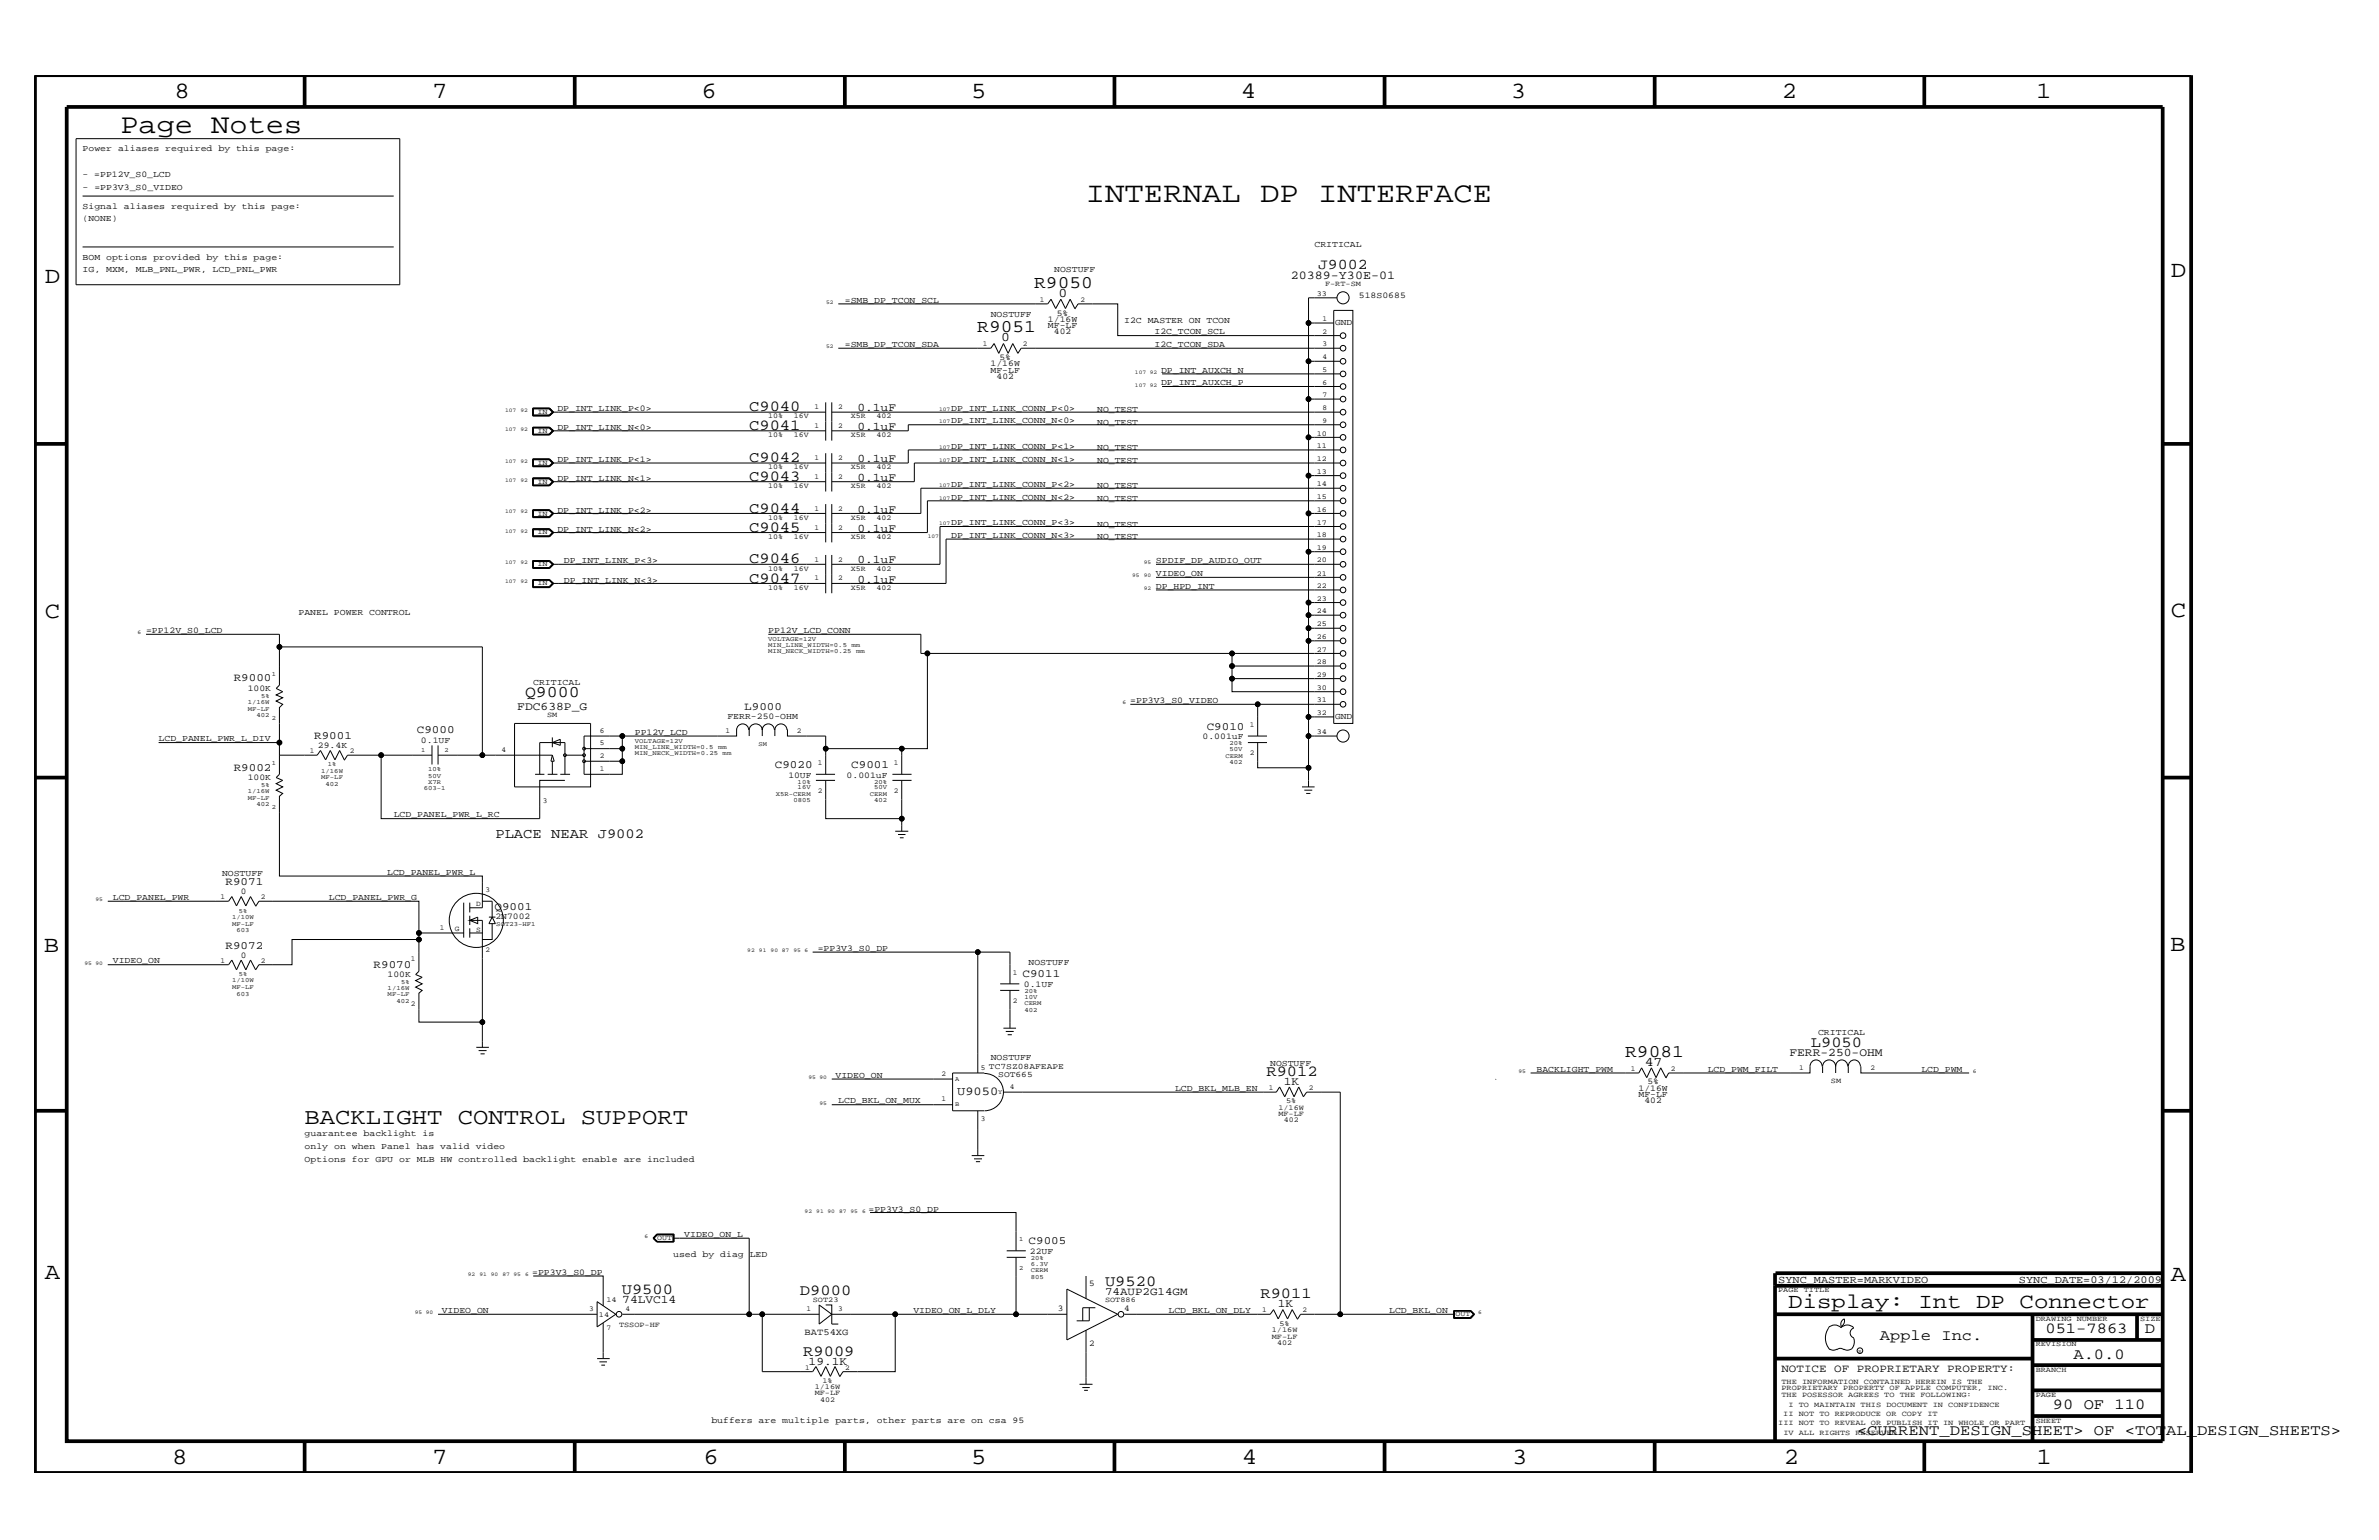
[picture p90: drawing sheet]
<svg xmlns="http://www.w3.org/2000/svg" width="432mm" height="279mm" viewBox="0 0 432 279" stroke-linecap="round" stroke-linejoin="round" font-family="sans-serif">
<defs><g id="words">
<text font-size="5.2" x="197.1" y="36.7">INTERNAL DP INTERFACE</text>
<text font-size="5" x="21.8" y="24.1">Page Notes</text>
<g font-size="4.2">
<text x="31.7" y="17.8">8</text>
<text x="78.4" y="17.8">7</text>
<text x="127.3" y="17.8">6</text>
<text x="176.3" y="17.8">5</text>
<text x="225.2" y="17.8">4</text>
<text x="274.2" y="17.8">3</text>
<text x="323.4" y="17.8">2</text>
<text x="369.6" y="17.8">1</text>
<text x="8.1" y="51.3">D</text>
<text x="394" y="50.3">D</text>
<text x="8.1" y="112.1">C</text>
<text x="394" y="111.9">C</text>
<text x="8" y="172.7">B</text>
<text x="393.9" y="172.5">B</text>
<text x="8.1" y="232">A</text>
<text x="394" y="232.4">A</text>
<text x="31.3" y="265.6">8</text>
<text x="78.4" y="265.6">7</text>
<text x="127.7" y="265.6">6</text>
<text x="176.3" y="265.6">5</text>
<text x="225.4" y="265.6">4</text>
<text x="274.5" y="265.6">3</text>
<text x="323.8" y="265.6">2</text>
<text x="369.7" y="265.6">1</text>
</g>
<text font-size="4.1" x="55.3" y="203.9">BACKLIGHT CONTROL SUPPORT</text>
<text font-size="3.9" x="324.6" y="237.3">Display: Int DP Connector</text>
<g font-size="3.2">
<text x="187.7" y="52.3">R9050</text>
<text x="177.4" y="60.3">R9051</text>
<text x="295" y="191.8">R9081</text>
</g>
<text font-size="3" x="95.3" y="126.5">Q9000</text>
<g font-size="2.8">
<text x="136" y="74.5">C9040</text>
<text x="136" y="78">C9041</text>
<text x="136" y="83.8">C9042</text>
<text x="136" y="87.2">C9043</text>
<text x="136" y="93">C9044</text>
<text x="136" y="96.5">C9045</text>
<text x="136" y="105.7">C9047</text>
<text x="136" y="102.2">C9046</text>
<text x="328.7" y="189.9">L9050</text>
<text x="229.9" y="195.2">R9012</text>
<text x="200.6" y="233.4">U9520</text>
<text x="112.9" y="234.8">U9500</text>
<text x="145.2" y="234.9">D9000</text>
<text x="228.8" y="235.6">R9011</text>
<text x="145.8" y="246">R9009</text>
<text x="341.2" y="243.1">Apple Inc.</text>
<text x="371.3" y="241.9">051-7863</text>
<text x="389.3" y="241.9">D</text>
<text x="376.3" y="246.5">A.0.0</text>
<text x="372.6" y="255.7">90 OF 110</text>
<text x="337.1" y="260.4">&lt;CURRENT_DESIGN_SHEET&gt; OF &lt;TOTAL_DESIGN_SHEETS&gt;</text>
</g>
<text font-size="2.7" x="239.2" y="48.8">J9002</text>
<text font-size="2.5" x="89.9" y="152">PLACE NEAR J9002</text>
<g font-size="2.4">
<text x="192.2" y="53.9">0</text>
<text x="181.7" y="61.9">0</text>
<text x="298.5" y="193.4">47</text>
</g>
<g font-size="2.2">
<text x="234.3" y="50.7">20389-Y30E-01</text>
<text x="173.7" y="198.7">U9050</text>
</g>
<g font-size="2.1">
<text x="155.6" y="74.5">0.1uF</text>
<text x="155.6" y="78">0.1uF</text>
<text x="155.6" y="83.8">0.1uF</text>
<text x="155.6" y="87.2">0.1uF</text>
<text x="155.6" y="93">0.1uF</text>
<text x="155.6" y="96.5">0.1uF</text>
<text x="155.6" y="105.7">0.1uF</text>
<text x="155.6" y="102.2">0.1uF</text>
<text x="93.9" y="128.8">FDC638P_G</text>
<text x="324.8" y="191.5">FERR-250-OHM</text>
<text x="233" y="196.9">1K</text>
<text x="112.9" y="236.3">74LVC14</text>
<text x="231.9" y="237.2">1K</text>
<text x="146.8" y="247.6">19.1K</text>
</g>
<g font-size="2">
<text x="42.4" y="123.6">R9000</text>
<text x="135.1" y="128.8">L9000</text>
<text x="57" y="134.1">R9001</text>
<text x="75.6" y="133">C9000</text>
<text x="219" y="132.4">C9010</text>
<text x="42.4" y="139.8">R9002</text>
<text x="140.6" y="139.3">C9020</text>
<text x="154.5" y="139.3">C9001</text>
<text x="40.9" y="160.6">R9071</text>
<text x="89.7" y="165.1">Q9001</text>
<text x="40.9" y="172.2">R9072</text>
<text x="67.8" y="175.5">R9070</text>
<text x="185.6" y="177.3">C9011</text>
<text x="186.7" y="225.7">C9005</text>
<text x="200.6" y="235">74AUP2G14GM</text>
<text x="323.3" y="248.9">NOTICE OF PROPRIETARY PROPERTY:</text>
</g>
<g font-size="1.9">
<text x="322.8" y="232.7">SYNC_MASTER=MARKVIDEO</text>
<text x="366.4" y="232.7">SYNC_DATE=03/12/2009</text>
</g>
<text font-size="1.7" x="146" y="242.3">BAT54XG</text>
<g font-size="1.6">
<text x="15" y="27.5">Power aliases required by this page:</text>
<text x="15" y="32.1">- =PP12V_S0_LCD</text>
<text x="15" y="34.4">- =PP3V3_S0_VIDEO</text>
<text x="15" y="37.9">Signal aliases required by this page:</text>
<text x="15" y="40.2">(NONE)</text>
<text x="15" y="47.1">BOM options provided by this page:</text>
<text x="238.6" y="44.8">CRITICAL</text>
<text x="15" y="49.4">IG, MXM, MLB_PNL_PWR, LCD_PNL_PWR</text>
<text x="191.3" y="49.4">NOSTUFF</text>
<text x="153.3" y="54.9">=SMB_DP_TCON_SCL</text>
<text x="179.8" y="57.4">NOSTUFF</text>
<text x="190.2" y="59.5">MF-LF</text>
<text x="190.2" y="58.4">1/16W</text>
<text x="191.8" y="57.3">5%</text>
<text x="204" y="58.6">I2C MASTER ON TCON</text>
<text x="242.3" y="59">GND</text>
<text x="246.6" y="54">518S0685</text>
<text x="153.3" y="63">=SMB_DP_TCON_SDA</text>
<text x="181.4" y="65.3">5%</text>
<text x="191.3" y="60.6">402</text>
<text x="209.5" y="63">I2C_TCON_SDA</text>
<text x="209.5" y="60.6">I2C_TCON_SCL</text>
<text x="179.8" y="67.6">MF-LF</text>
<text x="179.8" y="66.5">1/16W</text>
<text x="180.9" y="68.8">402</text>
<text x="210.7" y="69.9">DP_INT_AUXCH_P</text>
<text x="210.7" y="67.6">DP_INT_AUXCH_N</text>
<text x="101.2" y="74.5">DP_INT_LINK_P&lt;0&gt;</text>
<text x="172.6" y="76.8">DP_INT_LINK_CONN_N&lt;0&gt;</text>
<text x="172.6" y="74.5">DP_INT_LINK_CONN_P&lt;0&gt;</text>
<text x="199.1" y="77.1">NO_TEST</text>
<text x="199.1" y="74.8">NO_TEST</text>
<text x="101.2" y="78">DP_INT_LINK_N&lt;0&gt;</text>
<text x="101.2" y="83.8">DP_INT_LINK_P&lt;1&gt;</text>
<text x="172.6" y="83.8">DP_INT_LINK_CONN_N&lt;1&gt;</text>
<text x="172.6" y="81.5">DP_INT_LINK_CONN_P&lt;1&gt;</text>
<text x="199.1" y="81.6">NO_TEST</text>
<text x="101.2" y="87.2">DP_INT_LINK_N&lt;1&gt;</text>
<text x="172.6" y="88.3">DP_INT_LINK_CONN_P&lt;2&gt;</text>
<text x="199.1" y="84">NO_TEST</text>
<text x="199.1" y="88.6">NO_TEST</text>
<text x="101.2" y="93">DP_INT_LINK_P&lt;2&gt;</text>
<text x="172.6" y="90.7">DP_INT_LINK_CONN_N&lt;2&gt;</text>
<text x="172.6" y="95.3">DP_INT_LINK_CONN_P&lt;3&gt;</text>
<text x="199.1" y="90.9">NO_TEST</text>
<text x="199.1" y="95.5">NO_TEST</text>
<text x="101.2" y="96.5">DP_INT_LINK_N&lt;2&gt;</text>
<text x="172.6" y="97.6">DP_INT_LINK_CONN_N&lt;3&gt;</text>
<text x="199.1" y="97.8">NO_TEST</text>
<text x="102.4" y="105.7">DP_INT_LINK_N&lt;3&gt;</text>
<text x="102.4" y="102.2">DP_INT_LINK_P&lt;3&gt;</text>
<text x="209.8" y="106.8">DP_HPD_INT</text>
<text x="209.8" y="102.2">SPDIF_DP_AUDIO_OUT</text>
<text x="209.8" y="104.5">VIDEO_ON</text>
<text x="54.2" y="111.6">PANEL POWER CONTROL</text>
<text x="26.5" y="114.8">=PP12V_S0_LCD</text>
<text x="139.4" y="114.8">PP12V_LCD_CONN</text>
<text x="45" y="125.3">100K</text>
<text x="96.8" y="124.3">CRITICAL</text>
<text x="132" y="130.4">FERR-250-OHM</text>
<text x="205.1" y="127.5">=PP3V3_S0_VIDEO</text>
<text x="242.3" y="130.4">GND</text>
<text x="28.8" y="134.5">LCD_PANEL_PWR_L_DIV</text>
<text x="57.7" y="135.7">29.4K</text>
<text x="76.4" y="134.7">0.1UF</text>
<text x="115.2" y="133.3">PP12V_LCD</text>
<text x="218.3" y="134.1">0.001uF</text>
<text x="45" y="141.5">100K</text>
<text x="143.1" y="141.1">10UF</text>
<text x="153.7" y="141.1">0.001uF</text>
<text x="71.5" y="148.3">LCD_PANEL_PWR_L_RC</text>
<text x="40.3" y="158.9">NOSTUFF</text>
<text x="70.3" y="158.7">LCD_PANEL_PWR_L</text>
<text x="20.5" y="163.3">LCD_PANEL_PWR</text>
<text x="43.7" y="162.2">0</text>
<text x="59.7" y="163.3">LCD_PANEL_PWR_G</text>
<text x="89.9" y="166.7">2N7002</text>
<text x="43.7" y="173.8">0</text>
<text x="148.4" y="172.5">=PP3V3_S0_DP</text>
<text x="20.5" y="174.8">VIDEO_ON</text>
<text x="70.4" y="177.2">100K</text>
<text x="185.8" y="179.1">0.1UF</text>
<text x="186.7" y="175">NOSTUFF</text>
<text x="330" y="187.7">CRITICAL</text>
<text x="151.6" y="195.6">VIDEO_ON</text>
<text x="179.8" y="192.3">NOSTUFF</text>
<text x="213.3" y="197.9">LCD_BKL_MLB_EN</text>
<text x="230.5" y="193.5">NOSTUFF</text>
<text x="278.9" y="194.4">BACKLIGHT_PWM</text>
<text x="297.4" y="197.9">1/16W</text>
<text x="299" y="196.7">5%</text>
<text x="310" y="194.4">LCD_PWM_FILT</text>
<text x="348.7" y="194.4">LCD_PWM</text>
<text x="152.1" y="200.2">LCD_BKL_ON_MUX</text>
<text x="297.4" y="199">MF-LF</text>
<text x="298.5" y="200.2">402</text>
<text x="55.3" y="208.5">only on when Panel has valid video</text>
<text x="55.3" y="206.2">guarantee backlight is</text>
<text x="55.3" y="210.8">Options for GPU or MLB HW controlled backlight enable are included</text>
<text x="157.6" y="219.8">=PP3V3_S0_DP</text>
<text x="124.2" y="224.4">VIDEO_ON_L</text>
<text x="186.9" y="227.5">22UF</text>
<text x="96.6" y="231.3">=PP3V3_S0_DP</text>
<text x="122.2" y="228.1">used by diag LED</text>
<text x="197.7" y="233.3">5</text>
<text x="80.2" y="238.2">VIDEO_ON</text>
<text x="165.8" y="238.2">VIDEO_ON_L_DLY</text>
<text x="192" y="237.9">3</text>
<text x="204" y="237.9">4</text>
<text x="212.1" y="238.2">LCD_BKL_ON_DLY</text>
<text x="252.1" y="238.2">LCD_BKL_ON</text>
<text x="197.7" y="244.2">2</text>
<text x="129.1" y="258.1">buffers are multiple parts, other parts are on csa 95</text>
</g>
<text font-size="1.5" x="181.2" y="195.4">SOT665</text>
<g font-size="1.4">
<text x="239" y="53.6">33</text>
<text x="240.5" y="51.9">F-RT-SM</text>
<text x="188.7" y="54.8">1</text>
<text x="196.1" y="54.8">2</text>
<text x="240" y="58.3">1</text>
<text x="178.4" y="62.9">1</text>
<text x="185.7" y="62.9">2</text>
<text x="240" y="65.2">4</text>
<text x="240" y="62.9">3</text>
<text x="240" y="60.6">2</text>
<text x="240" y="69.8">6</text>
<text x="240" y="67.5">5</text>
<text x="97.5" y="75.1">IN</text>
<text x="139.4" y="75.9">10%</text>
<text x="144.1" y="75.9">16V</text>
<text x="147.8" y="77.7">1</text>
<text x="147.8" y="74.2">1</text>
<text x="152.1" y="77.7">2</text>
<text x="152.1" y="74.2">2</text>
<text x="154.4" y="75.9">X5R</text>
<text x="159.1" y="75.9">402</text>
<text x="240" y="76.7">9</text>
<text x="240" y="74.5">8</text>
<text x="240" y="72.1">7</text>
<text x="97.5" y="78.6">IN</text>
<text x="139.4" y="79.4">10%</text>
<text x="144.1" y="79.4">16V</text>
<text x="147.8" y="83.4">1</text>
<text x="152.1" y="83.4">2</text>
<text x="154.4" y="79.4">X5R</text>
<text x="159.1" y="79.4">402</text>
<text x="239" y="83.6">12</text>
<text x="239" y="81.3">11</text>
<text x="239" y="79">10</text>
<text x="97.5" y="84.4">IN</text>
<text x="97.5" y="87.7">IN</text>
<text x="139.4" y="88.6">10%</text>
<text x="139.4" y="85.1">10%</text>
<text x="144.1" y="88.6">16V</text>
<text x="144.1" y="85.1">16V</text>
<text x="147.8" y="86.9">1</text>
<text x="152.1" y="86.9">2</text>
<text x="154.4" y="88.6">X5R</text>
<text x="154.4" y="85.1">X5R</text>
<text x="159.1" y="88.6">402</text>
<text x="159.1" y="85.1">402</text>
<text x="239" y="88.3">14</text>
<text x="239" y="86">13</text>
<text x="97.5" y="93.6">IN</text>
<text x="139.4" y="94.3">10%</text>
<text x="144.1" y="94.3">16V</text>
<text x="147.8" y="92.7">1</text>
<text x="152.1" y="92.7">2</text>
<text x="154.4" y="94.3">X5R</text>
<text x="159.1" y="94.3">402</text>
<text x="239" y="95.2">17</text>
<text x="239" y="92.8">16</text>
<text x="239" y="90.5">15</text>
<text x="97.5" y="97">IN</text>
<text x="139.4" y="97.8">10%</text>
<text x="144.1" y="97.8">16V</text>
<text x="147.8" y="101.9">1</text>
<text x="147.8" y="96.1">1</text>
<text x="152.1" y="101.9">2</text>
<text x="152.1" y="96.1">2</text>
<text x="154.4" y="97.8">X5R</text>
<text x="159.1" y="97.8">402</text>
<text x="239" y="99.8">19</text>
<text x="239" y="97.5">18</text>
<text x="97.5" y="102.7">IN</text>
<text x="97.5" y="106.2">IN</text>
<text x="139.4" y="107">10%</text>
<text x="139.4" y="103.6">10%</text>
<text x="144.1" y="107">16V</text>
<text x="144.1" y="103.6">16V</text>
<text x="147.8" y="105.3">1</text>
<text x="152.1" y="105.3">2</text>
<text x="154.4" y="107">X5R</text>
<text x="154.4" y="103.6">X5R</text>
<text x="159.1" y="103.6">402</text>
<text x="159.1" y="107">402</text>
<text x="239" y="106.7">22</text>
<text x="239" y="104.4">21</text>
<text x="239" y="102.1">20</text>
<text x="239" y="113.6">25</text>
<text x="239" y="111.3">24</text>
<text x="239" y="109">23</text>
<text x="239" y="118.2">27</text>
<text x="239" y="115.9">26</text>
<text x="239" y="125.2">30</text>
<text x="239" y="122.8">29</text>
<text x="239" y="120.5">28</text>
<text x="99.3" y="130.1">SM</text>
<text x="226.8" y="131.9">1</text>
<text x="239" y="129.7">32</text>
<text x="239" y="127.5">31</text>
<text x="56.2" y="136.7">1</text>
<text x="63.5" y="136.7">2</text>
<text x="91" y="136.4">4</text>
<text x="108.9" y="133">6</text>
<text x="108.9" y="135.2">5</text>
<text x="108.9" y="137.6">2</text>
<text x="131.7" y="133">1</text>
<text x="144.6" y="133">2</text>
<text x="226.8" y="137">2</text>
<text x="239" y="133.2">34</text>
<text x="108.9" y="139.9">1</text>
<text x="148.4" y="144">2</text>
<text x="148.4" y="138.7">1</text>
<text x="162.2" y="144">2</text>
<text x="162.2" y="138.7">1</text>
<text x="98.6" y="145.7">3</text>
<text x="88.1" y="161.8">3</text>
<text x="40" y="163.2">1</text>
<text x="47.3" y="163.2">2</text>
<text x="86.4" y="164.5">D</text>
<text x="79.8" y="168.7">1</text>
<text x="82.5" y="168.9">G</text>
<text x="86.4" y="169">S</text>
<text x="88.1" y="172.7">2</text>
<text x="40" y="174.7">1</text>
<text x="47.3" y="174.7">2</text>
<text x="74.6" y="174.4">1</text>
<text x="183.8" y="176.8">1</text>
<text x="74.6" y="182.6">2</text>
<text x="183.8" y="182">2</text>
<text x="170.9" y="195.2">2</text>
<text x="178.1" y="194.1">5 TC7SZ08AFEAPE</text>
<text x="183.3" y="197.6">4</text>
<text x="230.3" y="197.7">1</text>
<text x="237.6" y="197.7">2</text>
<text x="296" y="194.3">1</text>
<text x="303.3" y="194.3">2</text>
<text x="326.6" y="194.1">1</text>
<text x="332.3" y="196.5">SM</text>
<text x="339.5" y="194.1">2</text>
<text x="170.9" y="199.8">1</text>
<text x="178.1" y="203.3">3</text>
<text x="232" y="202.5">MF-LF</text>
<text x="232" y="201.4">1/16W</text>
<text x="233" y="203.7">402</text>
<text x="233.4" y="200.2">5%</text>
<text x="119.3" y="225">OUT</text>
<text x="106.9" y="237.9">3</text>
<text x="108.7" y="239">14</text>
<text x="110.1" y="236.2">14</text>
<text x="113.5" y="237.9">4</text>
<text x="146.4" y="237.9">1</text>
<text x="147.5" y="236.2">SOT23</text>
<text x="152.1" y="237.9">3</text>
<text x="200.6" y="236.2">SOT886</text>
<text x="229.1" y="238.1">1</text>
<text x="236.4" y="238.1">2</text>
<text x="264.2" y="238.8">OUT</text>
<text x="322.7" y="234.4">PAGE TITLE</text>
<text x="369.5" y="239.6">DRAWING NUMBER</text>
<text x="388.5" y="239.6">SIZE</text>
<text x="110.1" y="241.3">7</text>
<text x="112.4" y="240.7">TSSOP-HF</text>
<text x="230.8" y="242.9">MF-LF</text>
<text x="230.8" y="241.7">1/16W</text>
<text x="231.8" y="244">402</text>
<text x="232.2" y="240.6">5%</text>
<text x="369.5" y="244.2">REVISION</text>
<text x="146.1" y="248.5">1</text>
<text x="149.3" y="250.9">1%</text>
<text x="153.4" y="248.5">2</text>
<text x="323.3" y="251.1">THE INFORMATION CONTAINED HEREIN IS THE</text>
<text x="369.5" y="248.9">BRANCH</text>
<text x="147.9" y="253.2">MF-LF</text>
<text x="147.9" y="252.1">1/16W</text>
<text x="148.8" y="254.4">402</text>
<text x="323.3" y="253.4">THE POSESSOR AGREES TO THE FOLLOWING:</text>
<text x="323.3" y="252.3">PROPRIETARY PROPERTY OF APPLE COMPUTER, INC.</text>
<text x="323.7" y="256.9">II NOT TO REPRODUCE OR COPY IT</text>
<text x="324.6" y="255.2">I TO MAINTAIN THIS DOCUMENT IN CONFIDENCE</text>
<text x="369.5" y="253.4">PAGE</text>
<text x="322.7" y="258.6">III NOT TO REVEAL OR PUBLISH IT IN WHOLE OR PART</text>
<text x="323.7" y="260.4">IV ALL RIGHTS RESERVED</text>
<text x="369.5" y="258.1">SHEET</text>
</g>
<g font-size="1.2">
<text x="139.4" y="118.6">MIN_NECK_WIDTH=0.25 mm</text>
<text x="139.4" y="116.3">VOLTAGE=12V</text>
<text x="139.4" y="117.4">MIN_LINE_WIDTH=0.5 mm</text>
<text x="49.4" y="122.6">1</text>
<text x="45" y="127.8">1/16W</text>
<text x="45" y="129">MF-LF</text>
<text x="46.6" y="130.1">402</text>
<text x="47.4" y="126.6">5%</text>
<text x="49.4" y="130.7">2</text>
<text x="76.5" y="136.4">1</text>
<text x="80.7" y="136.4">2</text>
<text x="115.2" y="137">MIN_NECK_WIDTH=0.25 mm</text>
<text x="115.2" y="135.8">MIN_LINE_WIDTH=0.5 mm</text>
<text x="115.2" y="134.7">VOLTAGE=12V</text>
<text x="137.7" y="135.4">SM</text>
<text x="222.4" y="137.4">CERM</text>
<text x="223.2" y="135.2">20%</text>
<text x="223.2" y="136.3">50V</text>
<text x="45" y="144">1/16W</text>
<text x="47.4" y="142.8">5%</text>
<text x="49.4" y="138.7">1</text>
<text x="58.3" y="140.2">1/16W</text>
<text x="58.3" y="141.4">MF-LF</text>
<text x="59.1" y="142.5">402</text>
<text x="59.5" y="139.1">1%</text>
<text x="76.9" y="143.4">603-1</text>
<text x="77.7" y="139.9">10%</text>
<text x="77.7" y="142.2">X7R</text>
<text x="77.7" y="141.1">50V</text>
<text x="144.8" y="143.2">16V</text>
<text x="144.8" y="142.2">10%</text>
<text x="158.7" y="143.2">50V</text>
<text x="158.7" y="142.2">20%</text>
<text x="223.2" y="138.6">402</text>
<text x="45" y="145.1">MF-LF</text>
<text x="46.6" y="146.2">402</text>
<text x="49.4" y="146.8">2</text>
<text x="140.8" y="144.4">X5R-CERM</text>
<text x="144" y="145.6">0805</text>
<text x="157.9" y="144.4">CERM</text>
<text x="158.7" y="145.6">402</text>
<text x="42.1" y="167.9">MF-LF</text>
<text x="42.1" y="166.7">1/10W</text>
<text x="43.3" y="165.6">5%</text>
<text x="42.9" y="169">603</text>
<text x="90.1" y="168">SOT23-HF1</text>
<text x="42.1" y="178.3">1/10W</text>
<text x="42.1" y="179.4">MF-LF</text>
<text x="43.3" y="177.2">5%</text>
<text x="70.4" y="179.7">1/16W</text>
<text x="72.8" y="178.5">5%</text>
<text x="42.9" y="180.6">603</text>
<text x="70.4" y="180.8">MF-LF</text>
<text x="72" y="182">402</text>
<text x="185.9" y="180.2">20%</text>
<text x="185.9" y="182.4">CERM</text>
<text x="185.9" y="181.3">10V</text>
<text x="185.9" y="183.6">402</text>
<text x="173.4" y="196.1">A</text>
<text x="173.4" y="200.6">B</text>
<text x="181.1" y="198.5">Y</text>
<text x="185" y="225.2">1</text>
<text x="185" y="230.4">2</text>
<text x="187.1" y="230.8">CERM</text>
<text x="187.1" y="229.7">6.3V</text>
<text x="187.1" y="228.6">20%</text>
<text x="187.1" y="232">805</text>
</g>
<g font-size="1">
<text x="149.9" y="55.1">52</text>
<text x="149.9" y="63.2">52</text>
<text x="206" y="70.1">107 92</text>
<text x="206" y="67.8">107 92</text>
<text x="91.7" y="74.8">107</text>
<text x="94.5" y="74.8">92</text>
<text x="170.4" y="76.8">107</text>
<text x="170.4" y="74.5">107</text>
<text x="91.7" y="78.2">107</text>
<text x="94.5" y="78.2">92</text>
<text x="170.4" y="81.5">107</text>
<text x="170.4" y="83.8">107</text>
<text x="91.7" y="87.4">107</text>
<text x="91.7" y="84">107</text>
<text x="94.5" y="87.4">92</text>
<text x="94.5" y="84">92</text>
<text x="170.4" y="88.3">107</text>
<text x="91.7" y="93.2">107</text>
<text x="94.5" y="93.2">92</text>
<text x="170.4" y="95.3">107</text>
<text x="170.4" y="90.7">107</text>
<text x="91.7" y="96.6">107</text>
<text x="94.5" y="96.6">92</text>
<text x="168.4" y="97.6">107</text>
<text x="91.7" y="105.9">107</text>
<text x="91.7" y="102.4">107</text>
<text x="94.5" y="105.9">92</text>
<text x="94.5" y="102.4">92</text>
<text x="205.5" y="104.8">95</text>
<text x="207.6" y="107">92</text>
<text x="207.6" y="102.4">95</text>
<text x="207.6" y="104.8">90</text>
<text x="25" y="115.1">6</text>
<text x="203.7" y="127.8">6</text>
<text x="17.4" y="163.5">95</text>
<text x="135.6" y="172.7">92</text>
<text x="137.8" y="172.7">91</text>
<text x="139.9" y="172.7">90 87</text>
<text x="144" y="172.7">95 6</text>
<text x="15.3" y="175">95 90</text>
<text x="146.7" y="195.8">95 90</text>
<text x="275.6" y="194.7">95</text>
<text x="358.1" y="194.7">6</text>
<text x="148.8" y="200.4">95</text>
<text x="146" y="220">92</text>
<text x="148.2" y="220">91 90</text>
<text x="152.3" y="220">87 95</text>
<text x="156.5" y="220">6</text>
<text x="117" y="224.6">6</text>
<text x="84.9" y="231.5">92</text>
<text x="87" y="231.5">91 90</text>
<text x="91.2" y="231.5">87 95</text>
<text x="95.3" y="231.5">6</text>
<text x="75.3" y="238.4">95 90</text>
<text x="268.3" y="238.4">6</text>
</g>
<text font-size=".9" x="337.3" y="245.4">R</text>
</g></defs>
<g fill="none" stroke="#000" stroke-width=".18">
<path d="M13.8 25.2h58.8v26.5h-58.8zM15 35.6h56.5M15 44.8h56.5M152.2 55.1h38l.6-.8 .8 1.7 .9-1.7 .9 1.7 .8-1.7 .9 1.7M195.1 56.1l.6-1h7.2v5.8h40.4M237.5 58.6v6.9h5.8M242.1 56.3h3.4v75h-3.4zM242.7 54h-5.2v4.6h4.6M96.7 74h3l.8 .8-.8 .7h-3zM96.7 74.1h3M96.7 77.6h3M96.7 77.5h3l.8 .7-.8 .7h-3z"/>
<path d="M96.7 78.8h3M96.8 74.1v1.3h2.9l.6-.6-.6-.7M96.8 77.6v1.2M96.8 74.2h2.9l.6 .6M96.8 77.7h2.9l.6 .5M99.7 74.1l.7 .7-.7 .7M99.7 77.6l.7 .6-.7 .6M99.7 77.6l.6 .6-.6 .6M100.3 74.8h49.6M100.3 78.2h49.6M100.3 74.8l-.6 .5h-2.9M100.3 78.2l-.6 .6h-2.9"/>
<path d="M149.9 73v6.9M151 73v6.9M151 74.8h92.3M152.2 63.2h27.6l.6-.9 .9 1.8 .8-1.8 .9 1.8 .8-1.8 1 1.8 .5-.9h58M210.9 70.1h32.4M210.9 67.8h32.4M237.5 65.5v6.9h5.8M237.5 72.4v6.9h5.8M237.5 79.3v7h5.8M243.3 77.1h-78.4v1.1h-13.9M96.7 83.3h3M96.7 92.6h3"/>
<path d="M96.7 83.2h3l.8 .8-.8 .7h-3zM96.7 86.7h3l.8 .7-.8 .8h-3zM96.7 92.5h3l.8 .7-.8 .7h-3zM96.7 95.9h3l.8 .7-.8 .8h-3zM96.7 84.6h3M96.7 88.1h3M96.7 93.8h3M96.7 97.3h3M96.8 83.3v1.3M96.8 92.6v1.2M96.8 83.4h2.9l.6 .6M96.8 86.9h2.9l.6 .5"/>
<path d="M96.8 92.6h2.9l.6 .6M96.8 96.1h2.9l.6 .5M99.7 83.3l.7 .7-.7 .6M99.7 86.7l.7 .7-.7 .7M99.7 92.6l.7 .6-.7 .6M99.7 95.9l.7 .7-.7 .7M99.7 88.1l.6-.7-.6-.6h-2.9v1.3M99.7 97.3l.6-.7-.6-.6h-2.9v1.3M99.7 83.3l.6 .7-.6 .6M99.7 92.6l.6 .6-.6 .6M100.3 93.2h49.6M100.3 84h49.6"/>
<path d="M100.3 87.4h49.6M100.3 96.6h49.6M100.3 84l-.6 .5h-2.9M100.3 87.4l-.6 .6h-2.9M100.3 93.2l-.6 .5h-2.9M100.3 96.6l-.6 .6h-2.9M149.9 82.2v7M149.9 91.5v6.9M151 82.2v7M151 91.5v6.9M237.5 86.3v6.9h5.8M237.5 93.2v6.9h5.8"/>
<path d="M243.3 97.8h-71.6v8.1h-20.7M243.3 95.5h-72.7v6.9h-19.6M243.3 88.6h-76.2v4.6h-16.1M243.3 90.9h-75v5.7h-17.3M243.3 81.6h-78.4v2.4h-13.9M243.3 84h-77.3v3.4h-15M26.5 115.1h24.2v9.2l-.6 .6 1.2 .6-1.2 .6 1.2 .5-1.2 .6 1.2 .6-.6 .6v6.3h-21.9M50.7 117.4h36.9v19.6h-8.1M96.7 101.7h3l.8 .7-.8 .7h-3zM96.7 105.2h3l.8 .7-.8 .7h-3zM96.7 103.1h3M96.7 106.5h3"/>
<path d="M96.8 103.1v-1.3h2.9l.6 .6-.6 .7M96.8 101.9h2.9l.6 .5M99.7 105.3l.6 .6M99.7 101.7l.7 .7-.7 .7M99.7 105.2l.7 .7-.7 .6M99.7 106.5l.6-.6-.6-.6h-2.9v1.2M100.3 102.4h49.6M100.3 105.9h49.6M100.3 102.4l-.6 .6h-2.9M100.3 105.9l-.6 .5h-2.9M139.5 115.1h27.6v3.5h1.2v17.2h-4.6v4.7M149.9 100.7v6.9"/>
<path d="M151 100.7v6.9M168.3 118.6h75M209.8 102.4h33.5M209.8 107h33.5M209.8 104.8h33.5M223.6 118.6v4.5M237.5 116.3v13.8M237.5 100.1v9.2h5.8M237.5 109.3v2.3h5.8M237.5 111.6v2.4h5.8M237.5 114v2.3h5.8M50.7 137h6.9l.6-.8 .9 1.7 .8-1.7 .9 1.7 .8-1.7 .9 1.7"/>
<path d="M50.7 134.7v5.8l-.6 .6 1.2 .5-1.2 .6 1.2 .6-1.2 .6 1.2 .6-.6 .5v14.4h36.9v5.8h-2.3M69.2 137h-6.1l-.6 .9M78.4 135.2v3.5M78.4 137h-9.2v11.5h28.8v-6.9h4.5M79.5 135.2v3.5M87.6 137h12.7M93.4 131.3h13.8v11.5h-13.8zM100.3 137l.3 1.1h-.6zM100.3 133.8v1.8M100.3 138.1v2.4M100.3 134.7l1.4-.6v1.1zM102.5 137h3.5"/>
<path d="M106 138.1h7M106 135.8h7M113 133.5v4.6M133.7 132.4v1.1h-27.7v7h7v-2.4M133.7 132.4a1.1 1.1 0 0 1 1.1-1.1 1.1 1.1 0 0 1 1.1 1.1M136 132.4v1.1M136 132.4a1.19 1.19 0 0 1 1.2-1.1 1.19 1.19 0 0 1 1.2 1.1 1.1 1.1 0 0 1 1.1-1.1 1.1 1.1 0 0 1 1.1 1.1M138.4 132.4v1.1M140.6 132.4v1.1M140.6 132.4a1.1 1.1 0 0 1 1.1-1.1 1.1 1.1 0 0 1 1.1 1.1M142.9 132.4v1.1h7v7M149.9 135.8h13.8"/>
<path d="M205.2 127.8h23.1M223.6 120.8h19.7M226.5 133.5h3.5M226.5 134.7h3.5M228.3 134.7v4.6h9.2v3.5M237.5 130.1h4.6M237.5 133.5v5.8M237.5 130.1v3.4h5.2M243.3 127.8h-15v5.7M243.3 123.1h-19.7v2.4h19.7M97.1 140.5h1.7M99.4 140.5h1.8"/>
<path d="M101.7 140.5h1.8M102.5 140.5v-5.8h-4.5v5.8M148.1 140.5h3.5M148.1 141.6h3.5M149.9 141.6v6.9h13.8v-6.9M162 141.6h3.4M162 140.5h3.4M162.5 150.8h2.4M163 151.4h1.3M163.3 152h.7M163.7 148.5v2.3M236.3 142.8h2.3"/>
<path d="M236.7 143.4h1.5M237.1 144h.7M19.6 163.5h21.9l.6-.8 .8 1.7 .9-1.7 .8 1.7 .9-1.7 .9 1.7M46.4 164.4l.6-.9h29v5.8h8.2M76 169.3v6.9l-.6 .6 1.2 .5-1.2 .6 1.2 .6-1.2 .6 1.2 .6-.6 .5v5.2h11.6v4.6M76 170.5h-23v4.5h-6l-.6 1-.9-1.8-.9 1.8-.8-1.8-.9 1.8-.8-1.8-.6 .8h-21.9M84.2 163.8v6.3M85.3 167l1.4 .6v-1.2l-1.4 .6h2.3v18.4M85.3 169.3h2.3M85.3 163.8v1.7M85.3 166.1v1.7M85.3 168.4v1.7"/>
<path d="M87.6 163.5h1.7v2.9l.6 1.2h-1.2l.6-1.2M88.7 166.4h1.2M89.3 167.6v2.9h-1.7M147.5 172.7h35.8v5.8M177.5 172.7v22M181.5 179.7h3.5M181.5 178.5h3.5M183.3 179.7v6.8M86.4 190h2.3M86.9 190.6h1.4M87.2 191.2h.8M151 195.8h21.9"/>
<path d="M178.7 194.7h-5.8v6.8h5.8M178.7 194.8a3.4 3.4 0 0 1 3.4 3.3 3.4 3.4 0 0 1-3.4 3.4M182.1 198.1h49.6l.6-.9 .9 1.8 .8-1.8 .9 1.8 .8-1.8 .9 1.8 .6-.9h6.1v40.3M182.1 186.5h2.3M182.6 187.1h1.4M182.9 187.7h.8M271.5 195.8v.1M277.8 194.7h19.7l.5-1 .9 1.8 .8-1.8 .9 1.8 .8-1.8 1 1.8M330.7 193.5a1.1 1.1 0 0 0-1.1-1.2 1.1 1.1 0 0 0-1.1 1.2v1.2h-25.6l-.5 .9M333.2 193.5v1.2M335.4 193.5a1.1 1.1 0 0 0-1.1-1.2 1.1 1.1 0 0 0-1.1 1.2 1.19 1.19 0 0 0-1.2-1.2 1.19 1.19 0 0 0-1.2 1.2v1.2M337.7 193.5a1.1 1.1 0 0 0-1.1-1.2 1.1 1.1 0 0 0-1.1 1.2v1.2"/>
<path d="M337.8 193.5v1.2h19.6M151 200.4h21.9M157.9 220h26.5v6.9M176.4 209.7h2.3M176.8 210.3h1.4M177.1 210.8h.8M177.5 201.5v8.2M79.5 238.4h28.9M96.8 231.5h12.7v5.4M108.4 236.2l3.4 2.2-3.4 2.3zM113 238.4h35.7M118.5 224.6l.7-.6h3.1v1.3"/>
<path d="M119.2 223.9h3.2v1.4h-3.2l-.7-.7zM119.3 224l-.7 .6 .7 .6M122.2 224v1.2h-2.9M122.2 224.6h13.8v13.8M122.2 224.1h-2.9l-.6 .5 .6 .6M138.4 238.4v10.5h9.1l.6-1 .9 1.8 .9-1.8 .8 1.8 .9-1.8 .8 1.8M149.9 236.8h1.1v3.4h1.2M151 238.4l-2.3-1.6v3.4l2.3-1.8h11.5v10.5h-9.5l-.6 .9M162.5 238.4h31.1M182.7 228.1h3.5M182.7 226.9h3.5M184.4 228.1v10.3"/>
<path d="M193.6 233.9l9.3 4.5-9.3 4.7zM197.1 231.5v4.1M197.7 237.3v2.3h-2.3M198.8 237.3h-2.3v2.3M204.1 238.4h26.5l.6-.8 .8 1.7 .8-1.7 .9 1.7 .8-1.7 1 1.7M263.8 237.8h3.2l.6 .6-.6 .8h-3.2zM263.9 239h3M263.9 237.9h3M264 238.4h-27.9l-.6 1M264 237.9v1.1M266.9 237.9l.6 .5-.6 .6M266.9 237.8l.7 .6-.7 .7h-3v-1.3"/>
<path d="M334.7 239.3l.1 .3a1.19 1.19 0 0 1-.6 1.1M334.8 239.3a1.02 1.02 0 0 0-.6 1.3M108.4 246.5h2.3M108.8 247.1h1.4M109.1 247.7h.7M109.5 240.1v6.4M195.9 251.1h2.4M196.4 251.7h1.4M196.8 252.2h.7M197.1 241.3v9.8M331.9 240.9a1.61 1.61 0 0 1 2.3 0 1.58 1.58 0 0 1 2.3 0M331.9 241a3.1 3.1 0 0 0 .2 3.9"/>
<path d="M332.1 244.8l.7 .2 .6-.2M333.4 244.9l.6-.3 .7 .3M334.6 244.8l.7 .2 .7-.2M336.5 242.8l.1 .6a1.95 1.95 0 0 1-.6 1.4M336.5 240.9a.93 .93 0 0 0-.7 .9 .93 .93 0 0 0 .7 .9"/>
<circle cx="237.5" cy="58.6" r=".42"/>
<circle cx="243.8" cy="54" r="1.1"/>
<circle cx="237.5" cy="79.3" r=".42"/>
<circle cx="237.5" cy="72.4" r=".42"/>
<circle cx="237.5" cy="65.5" r=".42"/>
<circle cx="243.8" cy="70.1" r=".51"/>
<circle cx="243.8" cy="67.8" r=".51"/>
<circle cx="243.8" cy="65.5" r=".51"/>
<circle cx="243.8" cy="79.3" r=".51"/>
<circle cx="243.8" cy="63.2" r=".51"/>
<circle cx="243.8" cy="72.4" r=".51"/>
<circle cx="243.8" cy="60.9" r=".51"/>
<circle cx="243.8" cy="77.1" r=".51"/>
<circle cx="243.8" cy="74.8" r=".51"/>
<circle cx="237.5" cy="86.3" r=".42"/>
<circle cx="237.5" cy="93.2" r=".42"/>
<circle cx="243.8" cy="95.5" r=".51"/>
<circle cx="243.8" cy="81.6" r=".51"/>
<circle cx="243.8" cy="86.3" r=".51"/>
<circle cx="243.8" cy="93.2" r=".51"/>
<circle cx="243.8" cy="84" r=".51"/>
<circle cx="243.8" cy="88.6" r=".51"/>
<circle cx="243.8" cy="97.8" r=".51"/>
<circle cx="243.8" cy="90.9" r=".51"/>
<circle cx="50.7" cy="117.4" r=".42"/>
<circle cx="168.3" cy="118.6" r=".42"/>
<circle cx="223.6" cy="118.6" r=".42"/>
<circle cx="237.5" cy="100.1" r=".42"/>
<circle cx="237.5" cy="114" r=".42"/>
<circle cx="237.5" cy="116.3" r=".42"/>
<circle cx="237.5" cy="111.6" r=".42"/>
<circle cx="237.5" cy="109.3" r=".42"/>
<circle cx="243.8" cy="114" r=".51"/>
<circle cx="243.8" cy="107" r=".51"/>
<circle cx="243.8" cy="100.1" r=".51"/>
<circle cx="243.8" cy="102.4" r=".51"/>
<circle cx="243.8" cy="109.3" r=".51"/>
<circle cx="243.8" cy="104.8" r=".51"/>
<circle cx="243.8" cy="116.3" r=".51"/>
<circle cx="243.8" cy="118.6" r=".51"/>
<circle cx="243.8" cy="111.6" r=".51"/>
<circle cx="50.7" cy="134.7" r=".42"/>
<circle cx="69.2" cy="137" r=".42"/>
<circle cx="87.6" cy="137" r=".42"/>
<circle cx="102.5" cy="137" r=".25"/>
<circle cx="106" cy="137" r=".25"/>
<circle cx="106" cy="135.8" r=".25"/>
<circle cx="106" cy="138.1" r=".25"/>
<circle cx="113" cy="133.5" r=".42"/>
<circle cx="113" cy="135.8" r=".42"/>
<circle cx="113" cy="138.1" r=".42"/>
<circle cx="149.9" cy="135.8" r=".42"/>
<circle cx="163.7" cy="135.8" r=".42"/>
<circle cx="223.6" cy="123.1" r=".42"/>
<circle cx="223.6" cy="120.8" r=".42"/>
<circle cx="228.3" cy="127.8" r=".42"/>
<circle cx="237.5" cy="133.5" r=".42"/>
<circle cx="237.5" cy="139.3" r=".42"/>
<circle cx="237.5" cy="130.1" r=".42"/>
<circle cx="243.8" cy="133.5" r="1.1"/>
<circle cx="243.8" cy="120.8" r=".51"/>
<circle cx="243.8" cy="125.5" r=".51"/>
<circle cx="243.8" cy="123.1" r=".51"/>
<circle cx="243.8" cy="127.8" r=".51"/>
<circle cx="163.7" cy="148.5" r=".42"/>
<circle cx="76" cy="170.5" r=".42"/>
<circle cx="76" cy="169.3" r=".42"/>
<circle cx="86.4" cy="167" r="4.9"/>
<circle cx="177.5" cy="172.7" r=".42"/>
<circle cx="87.6" cy="185.4" r=".42"/>
<circle cx="112.4" cy="238.4" r=".51"/>
<circle cx="136" cy="238.4" r=".42"/>
<circle cx="138.4" cy="238.4" r=".42"/>
<circle cx="162.5" cy="238.4" r=".42"/>
<circle cx="184.4" cy="238.4" r=".42"/>
<circle cx="203.5" cy="238.4" r=".51"/>
<circle cx="243.3" cy="238.4" r=".42"/>
<circle cx="337.6" cy="245.1" r=".51"/>
</g>
<g fill="none" stroke="#000" stroke-width=".68" stroke-linecap="butt">
<path d="M6.4 13.6h391.3v253.6h-391.3zM12.1 19.4h380.4v242.1h-380.4zM55.3 13.6v5.8M104.3 13.6v5.8M153.3 13.6v5.8M202.3 13.6v5.8M251.3 13.6v5.8M300.3 13.6v5.8M349.3 13.6v5.8M6.4 80.5h5.7M392.5 80.5h5.2M6.4 141.1h5.7"/>
<path d="M392.5 141.1h5.2M6.4 201.5h5.7M392.5 201.5h5.2M322.2 231v30.5M322.2 233.3h70.3M322.2 238.4h70.3M322.3 231h70.2M368.9 238.4v23.1M387.9 238.4v4.7M322.2 246.5h46.7M368.9 256.9h23.6M368.9 252.2h23.6"/>
<path d="M368.9 247.7h23.6M368.9 243.1h23.6M55.3 261.5v5.7M104.3 261.5v5.7M153.3 261.5v5.7M202.3 261.7v5.5M251.3 261.5v5.7M300.3 261.5v5.7M349.3 261.5v5.7"/>
</g>
<g fill="#000">
<circle cx="237.5" cy="58.6" r=".42"/>
<circle cx="237.5" cy="79.3" r=".42"/>
<circle cx="237.5" cy="72.4" r=".42"/>
<circle cx="237.5" cy="65.5" r=".42"/>
<circle cx="237.5" cy="86.3" r=".42"/>
<circle cx="237.5" cy="93.2" r=".42"/>
<circle cx="50.7" cy="117.4" r=".42"/>
<circle cx="168.3" cy="118.6" r=".42"/>
<circle cx="223.6" cy="118.6" r=".42"/>
<circle cx="237.5" cy="100.1" r=".42"/>
<circle cx="237.5" cy="114" r=".42"/>
<circle cx="237.5" cy="116.3" r=".42"/>
<circle cx="237.5" cy="111.6" r=".42"/>
<circle cx="237.5" cy="109.3" r=".42"/>
<circle cx="50.7" cy="134.7" r=".42"/>
<circle cx="69.2" cy="137" r=".42"/>
<circle cx="87.6" cy="137" r=".42"/>
<circle cx="113" cy="133.5" r=".42"/>
<circle cx="113" cy="135.8" r=".42"/>
<circle cx="113" cy="138.1" r=".42"/>
<circle cx="149.9" cy="135.8" r=".42"/>
<circle cx="163.7" cy="135.8" r=".42"/>
<circle cx="223.6" cy="123.1" r=".42"/>
<circle cx="223.6" cy="120.8" r=".42"/>
<circle cx="228.3" cy="127.8" r=".42"/>
<circle cx="237.5" cy="133.5" r=".42"/>
<circle cx="237.5" cy="139.3" r=".42"/>
<circle cx="237.5" cy="130.1" r=".42"/>
<circle cx="163.7" cy="148.5" r=".42"/>
<circle cx="76" cy="170.5" r=".42"/>
<circle cx="76" cy="169.3" r=".42"/>
<circle cx="177.5" cy="172.7" r=".42"/>
<circle cx="87.6" cy="185.4" r=".42"/>
<circle cx="136" cy="238.4" r=".42"/>
<circle cx="138.4" cy="238.4" r=".42"/>
<circle cx="162.5" cy="238.4" r=".42"/>
<circle cx="184.4" cy="238.4" r=".42"/>
<circle cx="243.3" cy="238.4" r=".42"/>
</g>
<use href="#words"/>
</svg>
